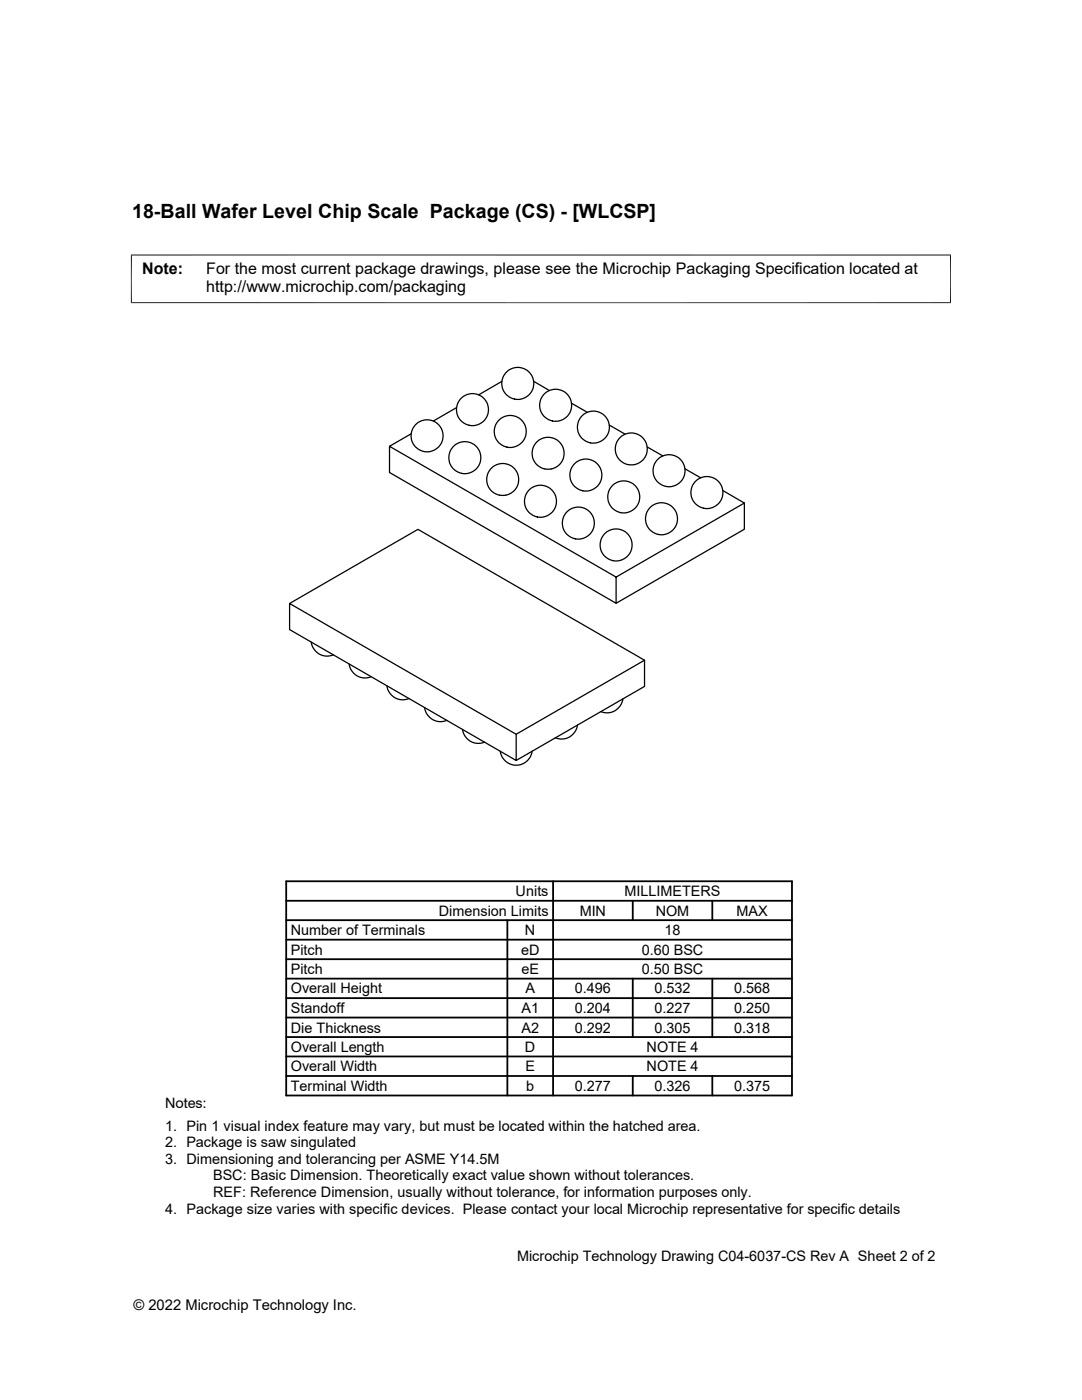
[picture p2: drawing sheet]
<svg xmlns="http://www.w3.org/2000/svg" width="216mm" height="279mm" viewBox="0 0 216 279" stroke-linecap="round" stroke-linejoin="round" font-family="sans-serif">
<defs><g id="words">
<text font-size="3.9" x="26.4" y="43.5">18-Ball Wafer Level Chip Scale Package (CS) - [WLCSP]</text>
<g font-size="3.2">
<text x="28.4" y="54.7">Note:</text>
<text x="41.1" y="58.3">http://www.microchip.com/packaging</text>
<text x="41.1" y="54.7">For the most current package drawings, please see the Microchip Packaging Specification located at</text>
</g>
<g font-size="2.9">
<text x="102.9" y="178.9">Units</text>
<text x="124.6" y="178.9">MILLIMETERS</text>
<text x="87.6" y="182.7">Dimension Limits</text>
<text x="115.7" y="182.7">MIN</text>
<text x="130.8" y="182.7">NOM</text>
<text x="147" y="182.7">MAX</text>
<text x="58" y="186.6">Number of Terminals</text>
<text x="58" y="190.5">Pitch</text>
<text x="104" y="190.5">eD</text>
<text x="104.8" y="186.6">N</text>
<text x="128" y="190.5">0.60 BSC</text>
<text x="132.6" y="186.6">18</text>
<text x="58" y="194.4">Pitch</text>
<text x="104" y="194.4">eE</text>
<text x="128" y="194.4">0.50 BSC</text>
<text x="58" y="198.3">Overall Height</text>
<text x="58" y="202.2">Standoff</text>
<text x="104.1" y="202.2">A1</text>
<text x="104.8" y="198.3">A</text>
<text x="114.7" y="198.3">0.496</text>
<text x="114.7" y="202.2">0.204</text>
<text x="130.6" y="198.3">0.532</text>
<text x="130.6" y="202.2">0.227</text>
<text x="146.5" y="198.3">0.568</text>
<text x="146.5" y="202.2">0.250</text>
<text x="58" y="209.9">Overall Length</text>
<text x="58" y="206.1">Die Thickness</text>
<text x="104.1" y="206.1">A2</text>
<text x="104.8" y="209.9">D</text>
<text x="114.7" y="206.1">0.292</text>
<text x="129" y="209.9">NOTE 4</text>
<text x="130.6" y="206.1">0.305</text>
<text x="146.5" y="206.1">0.318</text>
<text x="58" y="213.8">Overall Width</text>
<text x="104.8" y="213.8">E</text>
<text x="129" y="213.8">NOTE 4</text>
<text x="32.9" y="221">Notes:</text>
<text x="58" y="217.7">Terminal Width</text>
<text x="105" y="217.7">b</text>
<text x="114.7" y="217.7">0.277</text>
<text x="130.6" y="217.7">0.326</text>
<text x="146.5" y="217.7">0.375</text>
<text x="32.9" y="225.7">1. Pin 1 visual index feature may vary, but must be located within the hatched area.</text>
<text x="32.9" y="229">2. Package is saw singulated</text>
<text x="32.9" y="232.3">3. Dimensioning and tolerancing per ASME Y14.5M</text>
<text x="42.5" y="238.9">REF: Reference Dimension, usually without tolerance, for information purposes only.</text>
<text x="42.5" y="235.6">BSC: Basic Dimension. Theoretically exact value shown without tolerances.</text>
<text x="32.9" y="242.2">4. Package size varies with specific devices. Please contact your local Microchip representative for specific details</text>
<text x="103.2" y="251.7">Microchip Technology Drawing C04-6037-CS Rev A Sheet 2 of 2</text>
<text x="26.6" y="261.3">© 2022 Microchip Technology Inc.</text>
</g>
</g></defs>
<g fill="none" stroke="#000" stroke-width=".25">
<path d="M100.1 76.1l-4.6 2.7M106.5 76.1l3.1 1.8M82 86.6l-4.3 2.5M91.1 81.3l-4.6 2.7M114 80.5l3.2 1.8M121.6 84.8l3.1 1.8M125.3 92.7h1.3M125.3 92.7a3.2 3.2 0 0 1-2-4.9 3.2 3.2 0 0 1 5.3 0 3.2 3.2 0 0 1-2 4.9M129.1 89.2l3.2 1.8M136.7 93.6l3.1 1.8M144.2 97.9l4.3 2.5M148.5 100.4l-25.6 14.8v5.2l-45.2-26.1v-5.2l45.2 26.1"/>
<path d="M148.5 100.4v5.2l-25.6 14.8M57.8 120.4l45.2 26.1v5.3l-45.2-26.2zM57.8 120.4l25.6-14.8 45.2 26.2v5.2l-25.6 14.8M62.1 128.1a3.2 3.2 0 0 0 4.4 2.6M69.7 132.5a3.2 3.2 0 0 0 4.4 2.5M77.2 136.9a3.2 3.2 0 0 0 4.4 2.5M124.3 139.5a3.2 3.2 0 0 1-4.4 2.5M128.6 131.8l-25.6 14.7M84.7 141.2a3.2 3.2 0 0 0 4.5 2.6M92.3 145.6a3.2 3.2 0 0 0 4.4 2.5M99.8 149.9a3.2 3.2 0 0 0 3.2 2.8 3.2 3.2 0 0 0 3.2-2.8M115.2 144.7a3.2 3.2 0 0 1-4.4 2.5"/>
<circle cx="103.3" cy="76.5" r="3.2"/>
<circle cx="85.2" cy="87" r="3.2"/>
<circle cx="92.8" cy="91.3" r="3.2"/>
<circle cx="94.3" cy="81.7" r="3.2"/>
<circle cx="100.3" cy="95.7" r="3.2"/>
<circle cx="101.8" cy="86.1" r="3.2"/>
<circle cx="109.4" cy="90.5" r="3.2"/>
<circle cx="110.9" cy="80.9" r="3.2"/>
<circle cx="116.9" cy="94.8" r="3.2"/>
<circle cx="118.4" cy="85.2" r="3.2"/>
<circle cx="124.5" cy="99.2" r="3.2"/>
<circle cx="133.5" cy="93.9" r="3.2"/>
<circle cx="141.1" cy="98.3" r="3.2"/>
<circle cx="107.8" cy="100" r="3.2"/>
<circle cx="115.4" cy="104.4" r="3.2"/>
<circle cx="122.9" cy="108.8" r="3.2"/>
<circle cx="132" cy="103.5" r="3.2"/>
</g>
<path d="M26.1 50.9h163.7M26.2 50.8v9.7M189.7 50.8v9.7M26.1 60.4h163.7" fill="none" stroke="#000" stroke-width=".2"/>
<g fill="none" stroke="#000" stroke-width=".36">
<path d="M57.1 175.9h100.9v42.7h-100.9zM57.1 179.8h100.9M110.4 175.9v42.7M126.3 179.8v3.8M142.1 179.8v3.8M57.1 199.2h100.9M57.1 195.3h100.9M57.1 187.5h100.9M57.1 183.6h100.9M57.1 191.4h100.9M101.2 183.6v35M126.3 195.3v11.7"/>
<path d="M142.1 195.3v11.7M57.1 210.8h100.9M57.1 207h100.9M57.1 203.1h100.9M57.1 214.7h100.9M126.3 214.7v3.9M142.1 214.7v3.9"/>
</g>
<use href="#words"/>
</svg>
